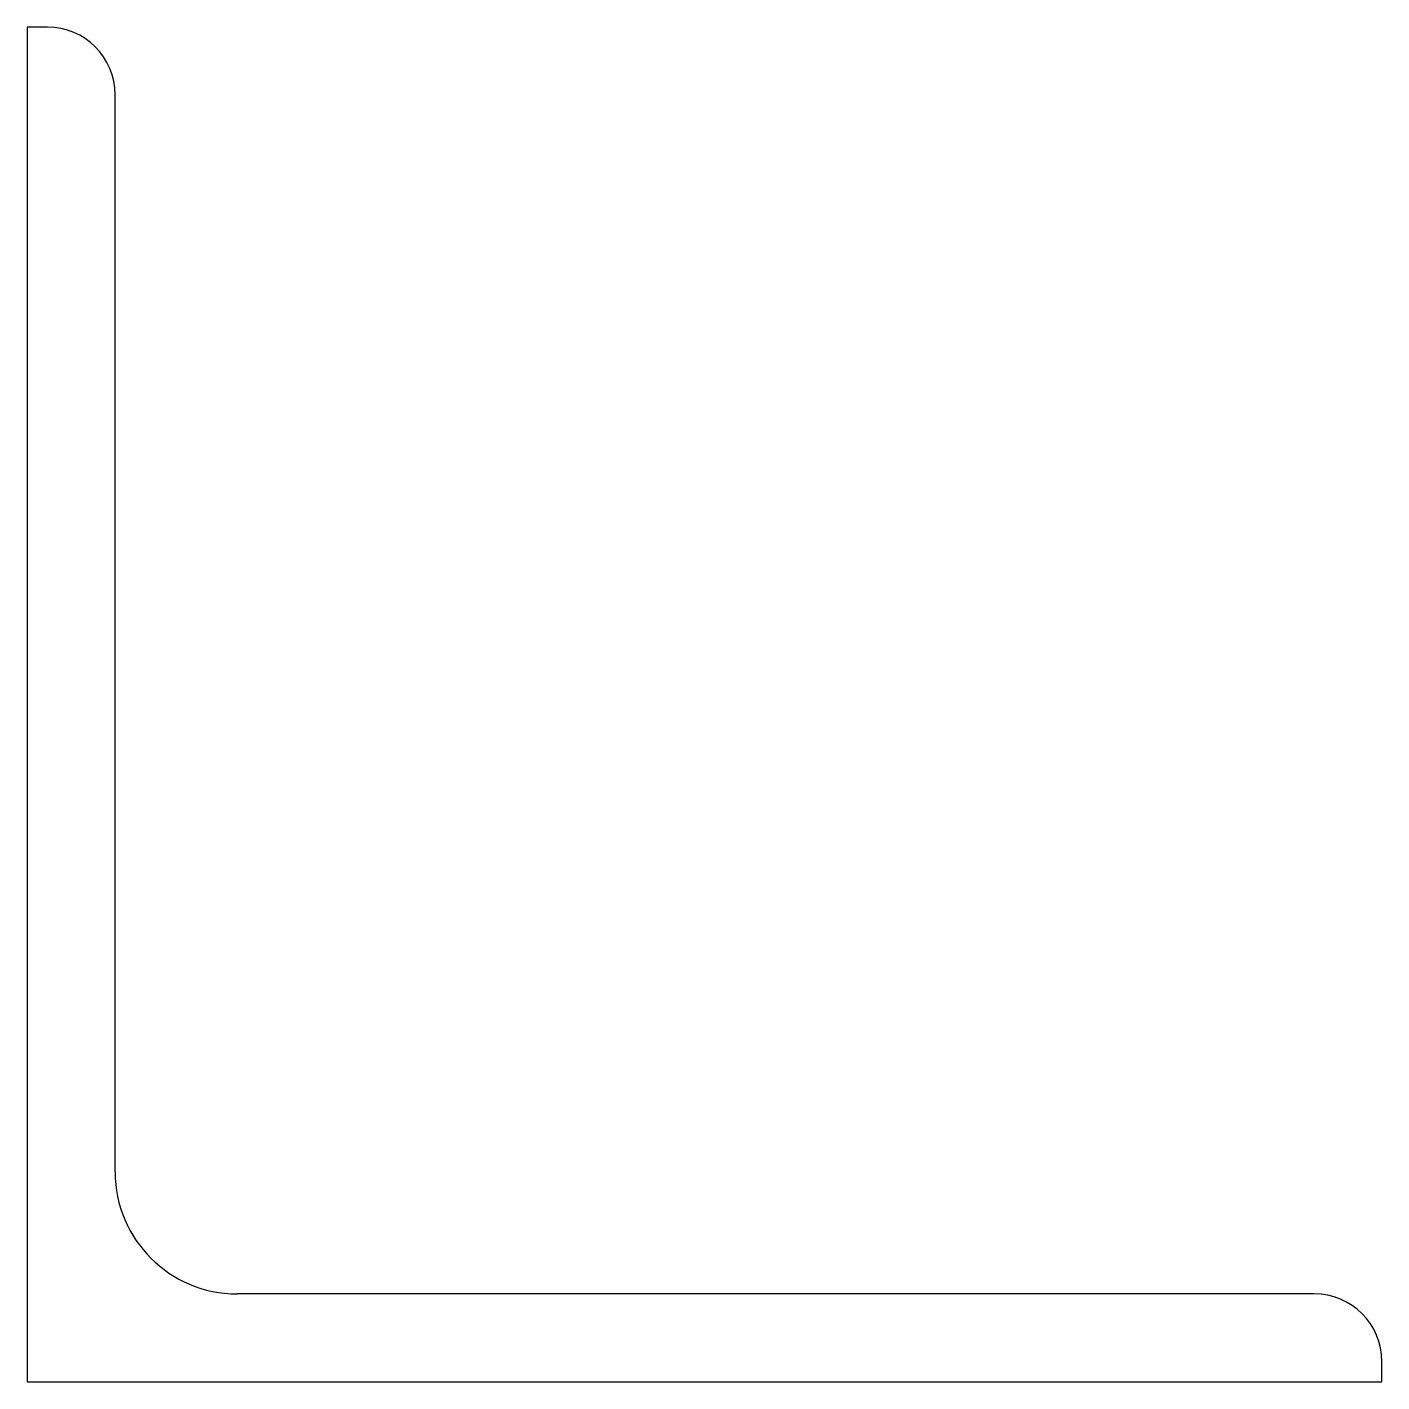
# Model space of a CAD drawing. Header units: millimetres. Extents: x 0 to 200, y 0 to 200.
import ezdxf

# ---------------------------------------------------------------- set-up
doc = ezdxf.new("R2010")
doc.units = ezdxf.units.MM
doc.layers.add('Profile', color=7, linetype='Continuous')

msp = doc.modelspace()

# ---------------------------------------------------------------- linework, layer by layer
at = {"layer": 'Profile'}
for p, q in [((0, 200), (0, 0)), ((3, 200), (0, 200)), ((13, 31), (13, 190)), ((190, 13), (31, 13)), ((200, 0), (200, 3)), ((0, 0), (200, 0))]:
    msp.add_line(p, q, dxfattribs=at)
for centre, radius, start, end in [((3, 190), 10, 0, 90), ((31, 31), 18, 180, 270), ((190, 3), 10, 0, 90)]:
    msp.add_arc(centre, radius, start, end, dxfattribs=at)

doc.saveas('drawing.dxf')
